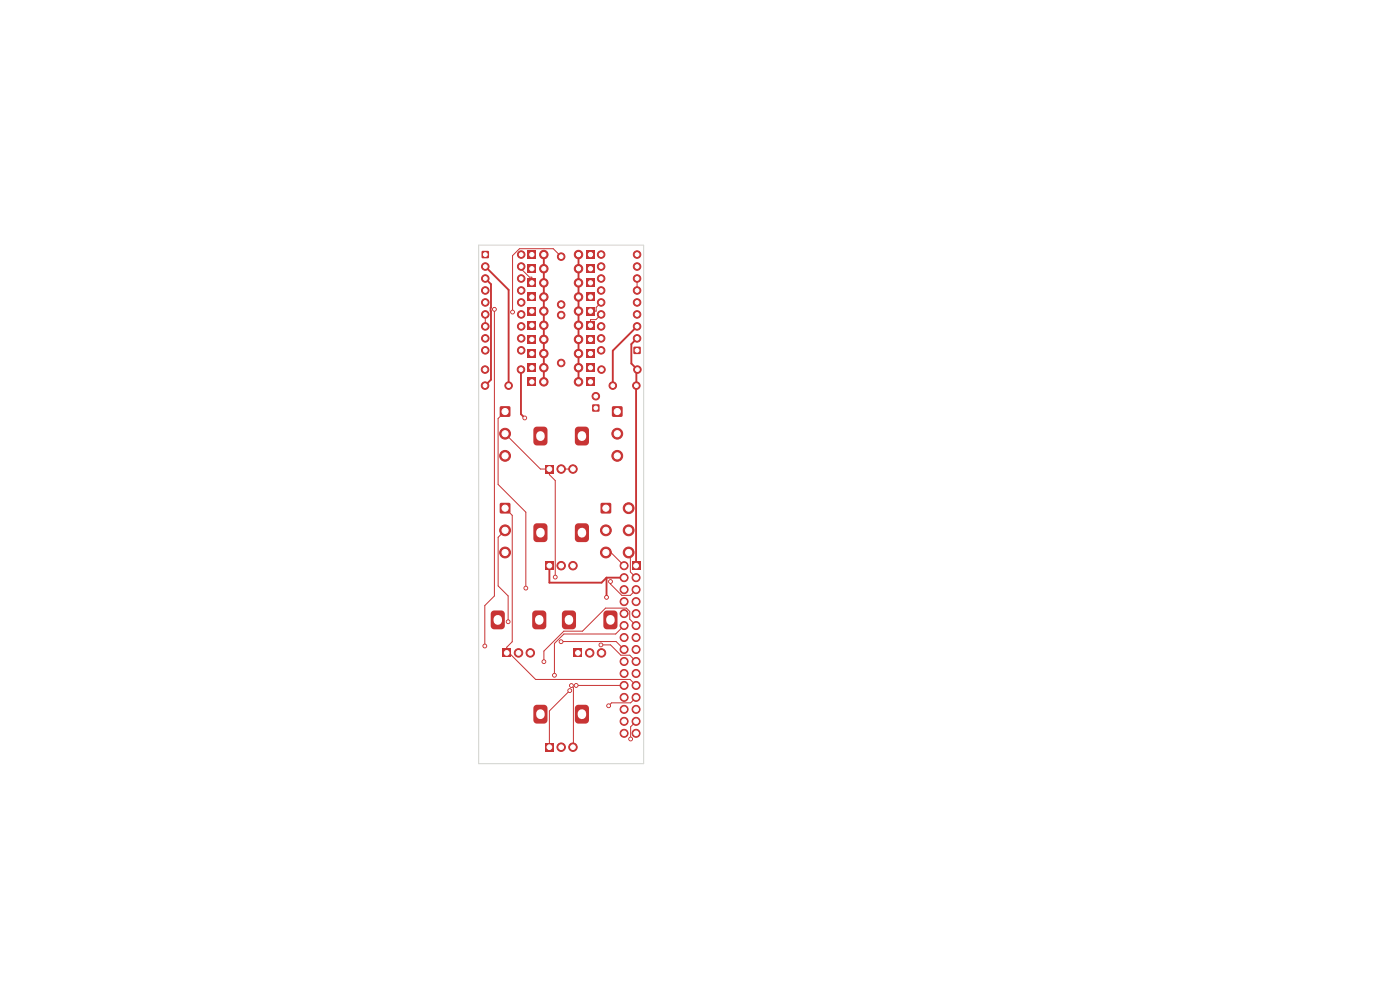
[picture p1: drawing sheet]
<svg xmlns="http://www.w3.org/2000/svg" width="297mm" height="210mm" viewBox="0 0 297 210" stroke-linecap="round" stroke-linejoin="round" font-family="sans-serif">
<path d="M111.9 77.1h1.8v1.8h-1.8z" fill="#c83434"/>
<circle cx="115.4" cy="78" r=".9" fill="#c83434" stroke="#c83434" stroke-width=".21"/>
<path d="M111.9 59.1h1.8v1.8h-1.8z" fill="#c83434"/>
<circle cx="115.4" cy="60" r=".9" fill="#c83434" stroke="#c83434" stroke-width=".21"/>
<path d="M111.9 65.1h1.8v1.8h-1.8z" fill="#c83434"/>
<circle cx="115.4" cy="66" r=".9" fill="#c83434" stroke="#c83434" stroke-width=".21"/>
<path d="M124.4 77.1h1.8v1.8h-1.8z" fill="#c83434"/>
<circle cx="122.7" cy="78" r=".9" fill="#c83434" stroke="#c83434" stroke-width=".21"/>
<path d="M124.4 74.1h1.8v1.8h-1.8z" fill="#c83434"/>
<g fill="#c83434" stroke="#c83434" stroke-width=".21">
<circle cx="122.7" cy="75" r=".9"/>
<circle cx="130" cy="81.8" r=".8"/>
<circle cx="135" cy="81.8" r=".8"/>
</g>
<path d="M111.9 74.1h1.8v1.8h-1.8z" fill="#c83434"/>
<circle cx="115.4" cy="75" r=".9" fill="#c83434" stroke="#c83434" stroke-width=".21"/>
<path d="M111.9 71.1h1.8v1.8h-1.8z" fill="#c83434"/>
<circle cx="115.4" cy="72" r=".9" fill="#c83434" stroke="#c83434" stroke-width=".21"/>
<path d="M115.6 119.1h1.8v1.8h-1.8z" fill="#c83434"/>
<g fill="#c83434" stroke="#c83434" stroke-width=".21">
<circle cx="119" cy="120" r=".9"/>
<circle cx="121.5" cy="120" r=".9"/>
</g>
<g fill="#c83434">
<path d="M113.3 111.3l.6-.3h1.7l.4 .3 .2 .5v2.5l-.3 .5-.5 .2h-1.5l-.6-.3-.2-.4v-2.5z"/>
<path d="M122.1 111.3l.6-.3h1.7l.4 .3 .1 .5v2.5l-.2 .5-.5 .2h-1.5l-.6-.3-.1-.4v-2.5z"/>
<path d="M124.4 71.1h1.8v1.8h-1.8z"/>
</g>
<circle cx="122.7" cy="72" r=".9" fill="#c83434" stroke="#c83434" stroke-width=".21"/>
<path d="M111.9 53.1h1.8v1.8h-1.8z" fill="#c83434"/>
<circle cx="115.4" cy="54" r=".9" fill="#c83434" stroke="#c83434" stroke-width=".21"/>
<path d="M111.9 68.1h1.8v1.8h-1.8z" fill="#c83434"/>
<circle cx="115.4" cy="69" r=".9" fill="#c83434" stroke="#c83434" stroke-width=".21"/>
<path d="M111.9 62.1h1.8v1.8h-1.8z" fill="#c83434"/>
<circle cx="115.4" cy="63" r=".9" fill="#c83434" stroke="#c83434" stroke-width=".21"/>
<path d="M121.7 137.6h1.8v1.8h-1.8z" fill="#c83434"/>
<g fill="#c83434" stroke="#c83434" stroke-width=".21">
<circle cx="125.1" cy="138.5" r=".9"/>
<circle cx="127.6" cy="138.5" r=".9"/>
</g>
<g fill="#c83434">
<path d="M119.4 129.8l.5-.3h1.7l.4 .3 .2 .5v2.5l-.3 .5-.5 .2h-1.5l-.5-.3-.2-.4v-2.5z"/>
<path d="M128.3 129.7l.4-.2h1.5l.6 .3 .2 .5v2.5l-.3 .5-.5 .2h-1.5l-.5-.3-.2-.4v-2.5z"/>
<path d="M115.6 98.6h1.8v1.8h-1.8z"/>
</g>
<g fill="#c83434" stroke="#c83434" stroke-width=".21">
<circle cx="119" cy="99.5" r=".9"/>
<circle cx="121.5" cy="99.5" r=".9"/>
</g>
<g fill="#c83434">
<path d="M113.3 90.8l.6-.3h1.7l.4 .3 .2 .5v2.5l-.3 .5-.5 .2h-1.5l-.6-.3-.2-.4v-2.5z"/>
<path d="M122.1 90.8l.6-.3h1.7l.4 .3 .1 .5v2.5l-.2 .5-.5 .2h-1.5l-.6-.3-.1-.4v-2.5z"/>
<path d="M106.1 106.8l.2-.1h1.9l.1 .3-.1 1.8-.2 .2-1.9-.1-.1-.3z"/>
</g>
<g fill="#c83434" stroke="#c83434" stroke-width=".21">
<circle cx="107.2" cy="112.5" r="1.15"/>
<circle cx="107.2" cy="117.2" r="1.15"/>
</g>
<path d="M124.4 65.1h1.8v1.8h-1.8z" fill="#c83434"/>
<circle cx="122.7" cy="66" r=".9" fill="#c83434" stroke="#c83434" stroke-width=".21"/>
<path d="M134.4 73.6h1.5v1.4h-1.5z" fill="#c83434"/>
<g fill="#c83434" stroke="#c83434" stroke-width=".21">
<circle cx="135.1" cy="71.8" r=".8"/>
<circle cx="135.1" cy="69.2" r=".8"/>
<circle cx="135.1" cy="66.7" r=".8"/>
<circle cx="135.1" cy="64.2" r=".8"/>
<circle cx="135.1" cy="61.6" r=".8"/>
<circle cx="135.1" cy="59.1" r=".8"/>
<circle cx="135.1" cy="56.5" r=".8"/>
<circle cx="135.1" cy="54" r=".8"/>
<circle cx="127.5" cy="54" r=".8"/>
<circle cx="127.5" cy="56.5" r=".8"/>
<circle cx="127.5" cy="59.1" r=".8"/>
<circle cx="127.5" cy="61.6" r=".8"/>
<circle cx="127.5" cy="64.2" r=".8"/>
<circle cx="127.5" cy="66.7" r=".8"/>
<circle cx="127.5" cy="69.2" r=".8"/>
<circle cx="127.5" cy="71.8" r=".8"/>
<circle cx="127.5" cy="74.3" r=".8"/>
</g>
<path d="M124.4 62.1h1.8v1.8h-1.8z" fill="#c83434"/>
<circle cx="122.7" cy="63" r=".9" fill="#c83434" stroke="#c83434" stroke-width=".21"/>
<path d="M127.4 106.8l.3-.1h1.8l.2 .3-.1 1.8-.3 .2-1.8-.1-.1-.3z" fill="#c83434"/>
<g fill="#c83434" stroke="#c83434" stroke-width=".21">
<circle cx="128.5" cy="112.5" r="1.15"/>
<circle cx="128.5" cy="117.2" r="1.15"/>
<circle cx="133.4" cy="107.8" r="1.15"/>
<circle cx="133.4" cy="112.5" r="1.15"/>
<circle cx="133.4" cy="117.2" r="1.15"/>
</g>
<path d="M124.4 68.1h1.8v1.8h-1.8z" fill="#c83434"/>
<g fill="#c83434" stroke="#c83434" stroke-width=".21">
<circle cx="122.7" cy="69" r=".9"/>
<circle cx="119" cy="64.6" r=".8"/>
<circle cx="119" cy="54.4" r=".8"/>
<circle cx="102.9" cy="81.8" r=".8"/>
<circle cx="107.9" cy="81.8" r=".8"/>
</g>
<path d="M106.1 86.3l.2-.1h1.9l.1 .3-.1 1.8-.2 .2-1.9-.1-.1-.3z" fill="#c83434"/>
<g fill="#c83434" stroke="#c83434" stroke-width=".21">
<circle cx="107.2" cy="92" r="1.15"/>
<circle cx="107.2" cy="96.7" r="1.15"/>
</g>
<path d="M111.9 56.1h1.8v1.8h-1.8z" fill="#c83434"/>
<circle cx="115.4" cy="57" r=".9" fill="#c83434" stroke="#c83434" stroke-width=".21"/>
<path d="M111.9 80.1h1.8v1.8h-1.8z" fill="#c83434"/>
<circle cx="115.4" cy="81" r=".9" fill="#c83434" stroke="#c83434" stroke-width=".21"/>
<path d="M102.2 53.3h1.5v1.4h-1.5z" fill="#c83434"/>
<g fill="#c83434" stroke="#c83434" stroke-width=".21">
<circle cx="102.9" cy="56.5" r=".8"/>
<circle cx="102.9" cy="59.1" r=".8"/>
<circle cx="102.9" cy="61.6" r=".8"/>
<circle cx="102.9" cy="64.2" r=".8"/>
<circle cx="102.9" cy="66.7" r=".8"/>
<circle cx="102.9" cy="69.2" r=".8"/>
<circle cx="102.9" cy="71.8" r=".8"/>
<circle cx="102.9" cy="74.3" r=".8"/>
<circle cx="110.6" cy="74.3" r=".8"/>
<circle cx="110.6" cy="71.8" r=".8"/>
<circle cx="110.6" cy="69.2" r=".8"/>
<circle cx="110.6" cy="66.7" r=".8"/>
<circle cx="110.6" cy="64.2" r=".8"/>
<circle cx="110.6" cy="61.6" r=".8"/>
<circle cx="110.6" cy="59.1" r=".8"/>
<circle cx="110.6" cy="56.5" r=".8"/>
<circle cx="110.6" cy="54" r=".8"/>
<circle cx="102.9" cy="78.4" r=".8"/>
<circle cx="110.5" cy="78.4" r=".8"/>
</g>
<path d="M106.6 137.6h1.8v1.8h-1.8z" fill="#c83434"/>
<g fill="#c83434" stroke="#c83434" stroke-width=".21">
<circle cx="110" cy="138.5" r=".9"/>
<circle cx="112.5" cy="138.5" r=".9"/>
</g>
<g fill="#c83434">
<path d="M104.4 129.7l.4-.2h1.5l.6 .3 .2 .5v2.5l-.3 .5-.5 .2h-1.5l-.5-.3-.2-.4v-2.5z"/>
<path d="M113.2 129.7l.4-.2h1.5l.6 .3 .2 .5v2.5l-.3 .5-.5 .2h-1.5l-.5-.3-.2-.4v-2.5z"/>
</g>
<g fill="#c83434" stroke="#c83434" stroke-width=".21">
<circle cx="119" cy="77" r=".8"/>
<circle cx="119" cy="66.8" r=".8"/>
</g>
<path d="M129.9 86.3l.2-.1h1.9l.1 .3-.1 1.8-.2 .2-1.9-.1-.1-.3z" fill="#c83434"/>
<g fill="#c83434" stroke="#c83434" stroke-width=".21">
<circle cx="131" cy="92" r="1.15"/>
<circle cx="131" cy="96.7" r="1.15"/>
<circle cx="127.6" cy="78.4" r=".8"/>
<circle cx="135.2" cy="78.4" r=".8"/>
</g>
<path d="M124.4 80.1h1.8v1.8h-1.8z" fill="#c83434"/>
<circle cx="122.7" cy="81" r=".9" fill="#c83434" stroke="#c83434" stroke-width=".21"/>
<path d="M124.4 53.1h1.8v1.8h-1.8z" fill="#c83434"/>
<circle cx="122.7" cy="54" r=".9" fill="#c83434" stroke="#c83434" stroke-width=".21"/>
<path d="M115.6 157.6h1.8v1.8h-1.8z" fill="#c83434"/>
<g fill="#c83434" stroke="#c83434" stroke-width=".21">
<circle cx="119" cy="158.5" r=".9"/>
<circle cx="121.5" cy="158.5" r=".9"/>
</g>
<g fill="#c83434">
<path d="M113.4 149.7l.5-.2h1.5l.6 .3 .2 .5v2.5l-.3 .5-.5 .2h-1.5l-.6-.3-.2-.4v-2.5z"/>
<path d="M122.2 149.7l.5-.2h1.5l.6 .3 .1 .5v2.5l-.2 .5-.5 .2h-1.5l-.6-.3-.1-.4v-2.5z"/>
<path d="M124.4 56.1h1.8v1.8h-1.8z"/>
</g>
<circle cx="122.7" cy="57" r=".9" fill="#c83434" stroke="#c83434" stroke-width=".21"/>
<path d="M124.4 59.1h1.8v1.8h-1.8z" fill="#c83434"/>
<circle cx="122.7" cy="60" r=".9" fill="#c83434" stroke="#c83434" stroke-width=".21"/>
<path d="M134.1 119.2h1.7v1.7h-1.7z" fill="#c83434"/>
<g fill="#c83434" stroke="#c83434" stroke-width=".21">
<circle cx="132.4" cy="120" r=".85"/>
<circle cx="134.9" cy="122.5" r=".85"/>
<circle cx="132.4" cy="122.5" r=".85"/>
<circle cx="134.9" cy="125.1" r=".85"/>
<circle cx="132.4" cy="125.1" r=".85"/>
<circle cx="134.9" cy="127.6" r=".85"/>
<circle cx="132.4" cy="127.6" r=".85"/>
<circle cx="134.9" cy="130.2" r=".85"/>
<circle cx="132.4" cy="130.2" r=".85"/>
<circle cx="134.9" cy="132.7" r=".85"/>
<circle cx="132.4" cy="132.7" r=".85"/>
<circle cx="134.9" cy="135.2" r=".85"/>
<circle cx="132.4" cy="135.2" r=".85"/>
<circle cx="134.9" cy="137.8" r=".85"/>
<circle cx="132.4" cy="137.8" r=".85"/>
<circle cx="134.9" cy="140.3" r=".85"/>
<circle cx="132.4" cy="140.3" r=".85"/>
<circle cx="134.9" cy="142.9" r=".85"/>
<circle cx="132.4" cy="142.9" r=".85"/>
<circle cx="134.9" cy="145.4" r=".85"/>
<circle cx="132.4" cy="145.4" r=".85"/>
<circle cx="134.9" cy="147.9" r=".85"/>
<circle cx="132.4" cy="147.9" r=".85"/>
<circle cx="134.9" cy="150.5" r=".85"/>
<circle cx="132.4" cy="150.5" r=".85"/>
<circle cx="134.9" cy="153" r=".85"/>
<circle cx="132.4" cy="153" r=".85"/>
<circle cx="134.9" cy="155.6" r=".85"/>
<circle cx="132.4" cy="155.6" r=".85"/>
</g>
<path d="M125.7 85.8h1.4v1.5h-1.4z" fill="#c83434"/>
<g fill="#c83434" stroke="#c83434" stroke-width=".21">
<circle cx="126.4" cy="84" r=".8"/>
<circle cx="128.7" cy="126.7" r=".4"/>
<circle cx="111.3" cy="88.7" r=".4"/>
<circle cx="117.8" cy="122.4" r=".4"/>
<circle cx="127.5" cy="136.8" r=".4"/>
<circle cx="107.8" cy="131.9" r=".4"/>
<circle cx="122.2" cy="145.4" r=".4"/>
<circle cx="129.5" cy="123.4" r=".4"/>
<circle cx="108.7" cy="66.2" r=".4"/>
<circle cx="119" cy="136.1" r=".4"/>
<circle cx="111.6" cy="124.8" r=".4"/>
<circle cx="133.8" cy="156.8" r=".4"/>
<circle cx="102.9" cy="137" r=".4"/>
<circle cx="104.9" cy="65.6" r=".4"/>
<circle cx="129.1" cy="149.7" r=".4"/>
<circle cx="117.6" cy="143.2" r=".4"/>
<circle cx="120.9" cy="146.5" r=".4"/>
<circle cx="121.2" cy="145.4" r=".4"/>
<circle cx="115.4" cy="140.4" r=".4"/>
</g>
<path d="M102.9 59.1l1.3 1.2v20.2l-1.3 1.3M102.9 56.5l5 5v20.3M115.4 54v27M122.7 54v27M110.5 78.4v9.5l.8 .8M135.1 69.2l-5.1 5.2v7.4M135.1 71.8l-1.2 1.2v4.1l1.3 1.3-.2 .2-.1 3.3v38.1M116.6 120v3.6h11l1.1-1.1M128.7 122.5v4.2M128.7 122.5h3.7" fill="none" stroke="#c83434" stroke-width=".4"/>
<g fill="none" stroke="#c83434" stroke-width=".21">
<path d="M110.6 56.5v.5l1.7 1.8h.5v1.2M119 54.4l-1.6-1.6h-7.2l-1.5 1.4v12M135.1 59.1v2.5M102.9 66.7v2.5M104.9 65.6v60.8l-2 2.1v8.5M127.5 64.2l-1 1v.8h-1.2M127.5 66.7l-1.1 1.1h-1.1v1.2M107.1 92l7.6 7.5h1.9v1.2l1.2 1.2v20.5M107.1 87.3l-1.4 1.5v14l5.9 5.8v16.2M119 99.5h2.6M107.1 107.8l1.6 1.5v26.8l-1.2 1.2v1.2M107.1 112.5l-1.4 1.5v10.3l2.1 2.1v5.5"/>
<path d="M128.5 117.2h1.1l2.8 2.8M133.4 117.2l.3 .4v3.7l1.2 1.2M107.5 138l6.1 6.1h20.1l1.2 1.3M119 136.1h11.7l1.7 1.7M127.5 136.8h2l2.2 2.2h1.9l1.3 1.3M129.5 123.4v.5l2.4 2.4h1.8l1.2-1.2M132.4 132.7l-1.8 1.8h-11l-2 2v6.7M134.9 132.7l-1.3-1.3v-1.7l-.7-.7h-4.4l-4.9 4.9h-4l-4.2 4.2v2.3M120.9 146.5l-4.3 4.3v7.7M121.2 145.4l.4 .4v12.7M122.2 145.4h10.2M134.9 153l-1.1 1.2v2.6"/>
<path d="M134.9 147.9l-1.1 1.2h-4.1l-.6 .6"/>
</g>
<path d="M101.6 52h35v110h-35z" fill="none" stroke="#d0d2cd" stroke-width=".21"/>
<g fill="#fff" stroke="#fff" stroke-width=".21">
<circle cx="128.7" cy="126.7" r=".2"/>
<circle cx="111.3" cy="88.7" r=".2"/>
<circle cx="117.8" cy="122.4" r=".2"/>
<circle cx="127.5" cy="136.8" r=".2"/>
<circle cx="107.8" cy="131.9" r=".2"/>
<circle cx="122.2" cy="145.4" r=".2"/>
<circle cx="129.5" cy="123.4" r=".2"/>
<circle cx="108.7" cy="66.2" r=".2"/>
<circle cx="119" cy="136.1" r=".2"/>
<circle cx="111.6" cy="124.8" r=".2"/>
<circle cx="133.8" cy="156.8" r=".2"/>
<circle cx="102.9" cy="137" r=".2"/>
<circle cx="104.9" cy="65.6" r=".2"/>
<circle cx="129.1" cy="149.7" r=".2"/>
<circle cx="117.6" cy="143.2" r=".2"/>
<circle cx="120.9" cy="146.5" r=".2"/>
<circle cx="121.2" cy="145.4" r=".2"/>
<circle cx="115.4" cy="140.4" r=".2"/>
<circle cx="112.8" cy="78" r=".45"/>
<circle cx="115.4" cy="78" r=".45"/>
<circle cx="112.8" cy="60" r=".45"/>
<circle cx="115.4" cy="60" r=".45"/>
<circle cx="112.8" cy="66" r=".45"/>
<circle cx="115.4" cy="66" r=".45"/>
<circle cx="125.3" cy="78" r=".45"/>
<circle cx="122.7" cy="78" r=".45"/>
<circle cx="125.3" cy="75" r=".45"/>
<circle cx="122.7" cy="75" r=".45"/>
<circle cx="130" cy="81.8" r=".4"/>
<circle cx="135" cy="81.8" r=".4"/>
<circle cx="112.8" cy="75" r=".45"/>
<circle cx="115.4" cy="75" r=".45"/>
<circle cx="112.8" cy="72" r=".45"/>
<circle cx="115.4" cy="72" r=".45"/>
<circle cx="116.5" cy="120" r=".5"/>
<circle cx="119" cy="120" r=".5"/>
<circle cx="121.5" cy="120" r=".5"/>
<circle cx="125.3" cy="72" r=".45"/>
<circle cx="122.7" cy="72" r=".45"/>
<circle cx="112.8" cy="54" r=".45"/>
<circle cx="115.4" cy="54" r=".45"/>
<circle cx="112.8" cy="69" r=".45"/>
<circle cx="115.4" cy="69" r=".45"/>
<circle cx="112.8" cy="63" r=".45"/>
<circle cx="115.4" cy="63" r=".45"/>
<circle cx="122.6" cy="138.5" r=".5"/>
<circle cx="125.1" cy="138.5" r=".5"/>
<circle cx="127.6" cy="138.5" r=".5"/>
<circle cx="116.5" cy="99.5" r=".5"/>
<circle cx="119" cy="99.5" r=".5"/>
<circle cx="121.5" cy="99.5" r=".5"/>
<circle cx="107.1" cy="107.8" r=".65"/>
<circle cx="107.1" cy="112.5" r=".65"/>
<circle cx="107.1" cy="117.2" r=".65"/>
<circle cx="125.3" cy="66" r=".45"/>
<circle cx="122.7" cy="66" r=".45"/>
<circle cx="135.2" cy="74.3" r=".4"/>
<circle cx="135.2" cy="71.8" r=".4"/>
<circle cx="135.2" cy="69.2" r=".4"/>
<circle cx="135.2" cy="66.7" r=".4"/>
<circle cx="135.2" cy="64.2" r=".4"/>
<circle cx="135.2" cy="61.6" r=".4"/>
<circle cx="135.2" cy="59.1" r=".4"/>
<circle cx="135.2" cy="56.5" r=".4"/>
<circle cx="135.2" cy="54" r=".4"/>
<circle cx="127.5" cy="54" r=".4"/>
<circle cx="127.5" cy="56.5" r=".4"/>
<circle cx="127.5" cy="59.1" r=".4"/>
<circle cx="127.5" cy="61.6" r=".4"/>
<circle cx="127.5" cy="64.2" r=".4"/>
<circle cx="127.5" cy="66.7" r=".4"/>
<circle cx="127.5" cy="69.2" r=".4"/>
<circle cx="127.5" cy="71.8" r=".4"/>
<circle cx="127.5" cy="74.3" r=".4"/>
<circle cx="125.3" cy="63" r=".45"/>
<circle cx="122.7" cy="63" r=".45"/>
<circle cx="128.5" cy="107.8" r=".65"/>
<circle cx="128.5" cy="112.5" r=".65"/>
<circle cx="128.5" cy="117.2" r=".65"/>
<circle cx="133.4" cy="107.8" r=".65"/>
<circle cx="133.4" cy="112.5" r=".65"/>
<circle cx="133.4" cy="117.2" r=".65"/>
<circle cx="125.3" cy="69" r=".45"/>
<circle cx="122.7" cy="69" r=".45"/>
<circle cx="119.1" cy="64.6" r=".4"/>
<circle cx="119.1" cy="54.4" r=".4"/>
<circle cx="102.9" cy="81.8" r=".4"/>
<circle cx="107.9" cy="81.8" r=".4"/>
<circle cx="107.1" cy="87.3" r=".65"/>
<circle cx="107.1" cy="92" r=".65"/>
<circle cx="107.1" cy="96.7" r=".65"/>
<circle cx="112.8" cy="57" r=".45"/>
<circle cx="115.4" cy="57" r=".45"/>
<circle cx="112.8" cy="81" r=".45"/>
<circle cx="115.4" cy="81" r=".45"/>
<circle cx="102.9" cy="54" r=".4"/>
<circle cx="102.9" cy="56.5" r=".4"/>
<circle cx="102.9" cy="59.1" r=".4"/>
<circle cx="102.9" cy="61.6" r=".4"/>
<circle cx="102.9" cy="64.2" r=".4"/>
<circle cx="102.9" cy="66.7" r=".4"/>
<circle cx="102.9" cy="69.2" r=".4"/>
<circle cx="102.9" cy="71.8" r=".4"/>
<circle cx="102.9" cy="74.3" r=".4"/>
<circle cx="110.6" cy="74.3" r=".4"/>
<circle cx="110.6" cy="71.8" r=".4"/>
<circle cx="110.6" cy="69.2" r=".4"/>
<circle cx="110.6" cy="66.7" r=".4"/>
<circle cx="110.6" cy="64.2" r=".4"/>
<circle cx="110.6" cy="61.6" r=".4"/>
<circle cx="110.6" cy="59.1" r=".4"/>
<circle cx="110.6" cy="56.5" r=".4"/>
<circle cx="110.6" cy="54" r=".4"/>
<circle cx="102.9" cy="78.4" r=".4"/>
<circle cx="110.5" cy="78.4" r=".4"/>
<circle cx="107.5" cy="138.5" r=".5"/>
<circle cx="110" cy="138.5" r=".5"/>
<circle cx="112.5" cy="138.5" r=".5"/>
<circle cx="119" cy="77" r=".4"/>
<circle cx="119" cy="66.8" r=".4"/>
<circle cx="130.9" cy="87.3" r=".65"/>
<circle cx="130.9" cy="92" r=".65"/>
<circle cx="130.9" cy="96.7" r=".65"/>
<circle cx="127.6" cy="78.4" r=".4"/>
<circle cx="135.2" cy="78.4" r=".4"/>
<circle cx="125.3" cy="81" r=".45"/>
<circle cx="122.7" cy="81" r=".45"/>
<circle cx="125.3" cy="54" r=".45"/>
<circle cx="122.7" cy="54" r=".45"/>
<circle cx="116.5" cy="158.5" r=".5"/>
<circle cx="119" cy="158.5" r=".5"/>
<circle cx="121.5" cy="158.5" r=".5"/>
<circle cx="125.3" cy="57" r=".45"/>
<circle cx="122.7" cy="57" r=".45"/>
<circle cx="125.3" cy="60" r=".45"/>
<circle cx="122.7" cy="60" r=".45"/>
<circle cx="134.9" cy="120" r=".5"/>
<circle cx="132.4" cy="120" r=".5"/>
<circle cx="134.9" cy="122.5" r=".5"/>
<circle cx="132.4" cy="122.5" r=".5"/>
<circle cx="134.9" cy="125.1" r=".5"/>
<circle cx="132.4" cy="125.1" r=".5"/>
<circle cx="134.9" cy="127.6" r=".5"/>
<circle cx="132.4" cy="127.6" r=".5"/>
<circle cx="134.9" cy="130.2" r=".5"/>
<circle cx="132.4" cy="130.2" r=".5"/>
<circle cx="134.9" cy="132.7" r=".5"/>
<circle cx="132.4" cy="132.7" r=".5"/>
<circle cx="134.9" cy="135.2" r=".5"/>
<circle cx="132.4" cy="135.2" r=".5"/>
<circle cx="134.9" cy="137.8" r=".5"/>
<circle cx="132.4" cy="137.8" r=".5"/>
<circle cx="134.9" cy="140.3" r=".5"/>
<circle cx="132.4" cy="140.3" r=".5"/>
<circle cx="134.9" cy="142.9" r=".5"/>
<circle cx="132.4" cy="142.9" r=".5"/>
<circle cx="134.9" cy="145.4" r=".5"/>
<circle cx="132.4" cy="145.4" r=".5"/>
<circle cx="134.9" cy="147.9" r=".5"/>
<circle cx="132.4" cy="147.9" r=".5"/>
<circle cx="134.9" cy="150.5" r=".5"/>
<circle cx="132.4" cy="150.5" r=".5"/>
<circle cx="134.9" cy="153" r=".5"/>
<circle cx="132.4" cy="153" r=".5"/>
<circle cx="134.9" cy="155.6" r=".5"/>
<circle cx="132.4" cy="155.6" r=".5"/>
<circle cx="126.4" cy="86.6" r=".4"/>
<circle cx="126.4" cy="84.1" r=".4"/>
</g>
<path d="M114.7 92.4v.3M123.5 92.4v.3M114.7 112.9v.3M123.5 112.9v.3M105.6 131.4v.3M114.4 131.4v.3M120.7 131.4v.3M129.5 131.4v.3M114.7 151.4v.3M123.5 151.4v.3" fill="none" stroke="#fff" stroke-width="1.8"/>
</svg>
